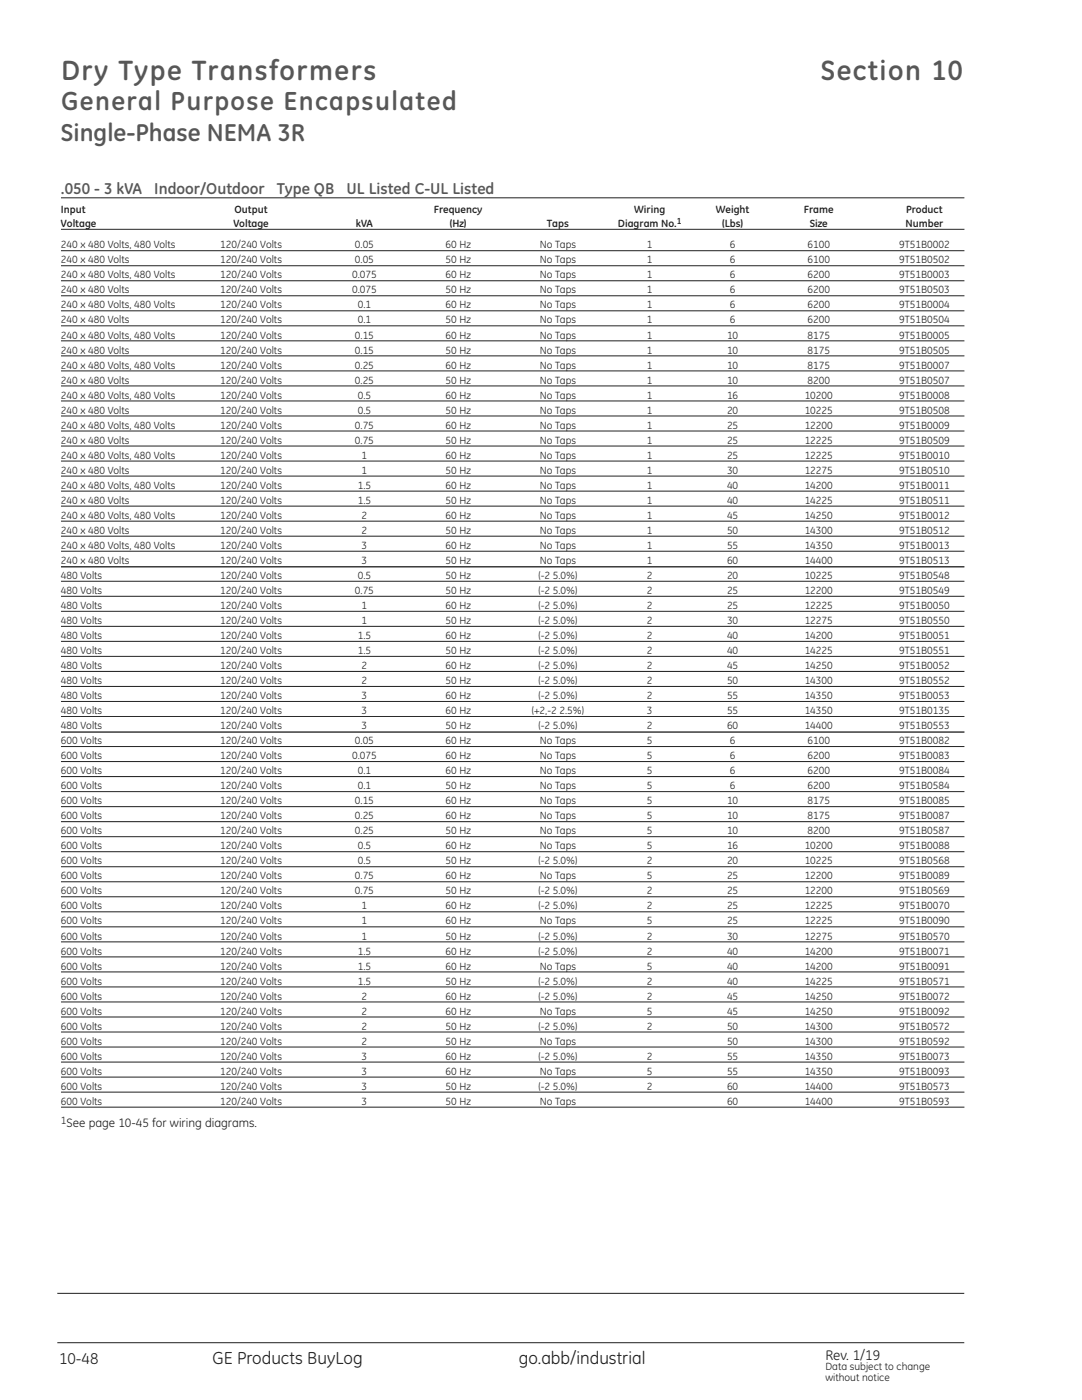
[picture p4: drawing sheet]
<svg xmlns="http://www.w3.org/2000/svg" width="216mm" height="279mm" viewBox="0 0 216 279" stroke-linecap="round" stroke-linejoin="round" font-family="sans-serif">
<defs><g id="words">
<g font-size="5.6" fill="#57585a">
<text x="12.2" y="16">Dry Type Transformers</text>
<text x="163.8" y="16">Section 10</text>
</g>
<text font-size="5.3" fill="#57585a" x="12.2" y="22">General Purpose Encapsulated</text>
<text font-size="4.9" fill="#57585a" x="12.2" y="28.2">Single-Phase NEMA 3R</text>
<g font-size="3.5" fill="#231f20">
<text x="42.4" y="272.2">GE Products BuyLog</text>
<text x="103.5" y="272.2">go.abb/industrial</text>
</g>
<g font-size="3.2" fill="#57585a">
<text x="12.2" y="38.8">.050 - 3 kVA</text>
<text x="30.8" y="38.8">Indoor/Outdoor</text>
<text x="55.3" y="38.8">Type QB</text>
<text x="69.1" y="38.8">UL Listed C-UL Listed</text>
</g>
<text font-size="3.2" fill="#231f20" x="11.8" y="272.1">10-48</text>
<text font-size="2.8" fill="#231f20" x="164.7" y="271.3">Rev. 1/19</text>
<text font-size="2.5" fill="#231f20" x="13.3" y="224.9">See page 10-45 for wiring diagrams.</text>
<g font-size="2.1" fill="#231f20">
<text x="12.2" y="42.5">Input</text>
<text x="12.2" y="45.3">Voltage</text>
<text x="46.6" y="45.3">Voltage</text>
<text x="46.8" y="42.5">Output</text>
<text x="71" y="45.3">kVA</text>
<text x="86.6" y="42.5">Frequency</text>
<text x="89.8" y="45.3">(Hz)</text>
<text x="109.1" y="45.3">Taps</text>
<text x="123.3" y="45.3">Diagram No.</text>
<text x="126.5" y="42.5">Wiring</text>
<text x="142.8" y="42.5">Weight</text>
<text x="144.1" y="45.3">(Lbs)</text>
<text x="160.4" y="42.5">Frame</text>
<text x="161.6" y="45.3">Size</text>
<text x="180.7" y="45.3">Number</text>
<text x="180.8" y="42.5">Product</text>
<text x="12.2" y="49.6">240 x 480 Volts, 480 Volts</text>
<text x="12.2" y="52.6">240 x 480 Volts</text>
<text x="43.9" y="49.6">120/240 Volts</text>
<text x="43.9" y="52.6">120/240 Volts</text>
<text x="70.8" y="49.6">0.05</text>
<text x="70.8" y="52.6">0.05</text>
<text x="88.9" y="52.6">50 Hz</text>
<text x="88.9" y="49.6">60 Hz</text>
<text x="107.7" y="49.6">No Taps</text>
<text x="107.7" y="52.6">No Taps</text>
<text x="129.1" y="52.6">1</text>
<text x="129.1" y="49.6">1</text>
<text x="145.6" y="52.6">6</text>
<text x="145.6" y="49.6">6</text>
<text x="161.1" y="52.6">6100</text>
<text x="161.1" y="49.6">6100</text>
<text x="179.4" y="52.6">9T51B0502</text>
<text x="179.4" y="49.6">9T51B0002</text>
<text x="12.2" y="55.6">240 x 480 Volts, 480 Volts</text>
<text x="12.2" y="58.6">240 x 480 Volts</text>
<text x="43.9" y="55.6">120/240 Volts</text>
<text x="43.9" y="58.6">120/240 Volts</text>
<text x="70.3" y="55.6">0.075</text>
<text x="70.3" y="58.6">0.075</text>
<text x="88.9" y="55.6">60 Hz</text>
<text x="88.9" y="58.6">50 Hz</text>
<text x="107.7" y="55.6">No Taps</text>
<text x="107.7" y="58.6">No Taps</text>
<text x="129.1" y="55.6">1</text>
<text x="129.1" y="58.6">1</text>
<text x="145.6" y="55.6">6</text>
<text x="145.6" y="58.6">6</text>
<text x="161.1" y="55.6">6200</text>
<text x="161.1" y="58.6">6200</text>
<text x="179.4" y="55.6">9T51B0003</text>
<text x="179.4" y="58.6">9T51B0503</text>
<text x="12.2" y="61.6">240 x 480 Volts, 480 Volts</text>
<text x="12.2" y="64.6">240 x 480 Volts</text>
<text x="43.9" y="61.6">120/240 Volts</text>
<text x="43.9" y="64.6">120/240 Volts</text>
<text x="71.4" y="61.6">0.1</text>
<text x="71.4" y="64.6">0.1</text>
<text x="88.9" y="61.6">60 Hz</text>
<text x="88.9" y="64.6">50 Hz</text>
<text x="107.7" y="61.6">No Taps</text>
<text x="107.7" y="64.6">No Taps</text>
<text x="129.1" y="61.6">1</text>
<text x="129.1" y="64.6">1</text>
<text x="145.6" y="61.6">6</text>
<text x="145.6" y="64.6">6</text>
<text x="161.1" y="61.6">6200</text>
<text x="161.1" y="64.6">6200</text>
<text x="179.4" y="61.6">9T51B0004</text>
<text x="179.4" y="64.6">9T51B0504</text>
<text x="12.2" y="67.6">240 x 480 Volts, 480 Volts</text>
<text x="12.2" y="70.6">240 x 480 Volts</text>
<text x="43.9" y="67.6">120/240 Volts</text>
<text x="43.9" y="70.6">120/240 Volts</text>
<text x="70.8" y="67.6">0.15</text>
<text x="70.8" y="70.6">0.15</text>
<text x="88.9" y="70.6">50 Hz</text>
<text x="88.9" y="67.6">60 Hz</text>
<text x="107.7" y="67.6">No Taps</text>
<text x="107.7" y="70.6">No Taps</text>
<text x="129.1" y="70.6">1</text>
<text x="129.1" y="67.6">1</text>
<text x="145.1" y="70.6">10</text>
<text x="145.1" y="67.6">10</text>
<text x="161.1" y="70.6">8175</text>
<text x="161.1" y="67.6">8175</text>
<text x="179.4" y="70.6">9T51B0505</text>
<text x="179.4" y="67.6">9T51B0005</text>
<text x="12.2" y="73.6">240 x 480 Volts, 480 Volts</text>
<text x="12.2" y="76.6">240 x 480 Volts</text>
<text x="43.9" y="73.6">120/240 Volts</text>
<text x="43.9" y="76.6">120/240 Volts</text>
<text x="70.8" y="73.6">0.25</text>
<text x="70.8" y="76.6">0.25</text>
<text x="88.9" y="76.6">50 Hz</text>
<text x="88.9" y="73.6">60 Hz</text>
<text x="107.7" y="73.6">No Taps</text>
<text x="107.7" y="76.6">No Taps</text>
<text x="129.1" y="76.6">1</text>
<text x="129.1" y="73.6">1</text>
<text x="145.1" y="76.6">10</text>
<text x="145.1" y="73.6">10</text>
<text x="161.1" y="76.6">8200</text>
<text x="161.1" y="73.6">8175</text>
<text x="179.4" y="76.6">9T51B0507</text>
<text x="179.4" y="73.6">9T51B0007</text>
<text x="12.2" y="79.5">240 x 480 Volts, 480 Volts</text>
<text x="12.2" y="82.5">240 x 480 Volts</text>
<text x="43.9" y="79.5">120/240 Volts</text>
<text x="43.9" y="82.5">120/240 Volts</text>
<text x="71.4" y="79.5">0.5</text>
<text x="71.4" y="82.5">0.5</text>
<text x="88.9" y="79.5">60 Hz</text>
<text x="88.9" y="82.5">50 Hz</text>
<text x="107.7" y="79.5">No Taps</text>
<text x="107.7" y="82.5">No Taps</text>
<text x="129.1" y="79.5">1</text>
<text x="129.1" y="82.5">1</text>
<text x="145.1" y="79.5">16</text>
<text x="145.1" y="82.5">20</text>
<text x="160.6" y="79.5">10200</text>
<text x="160.6" y="82.5">10225</text>
<text x="179.4" y="79.5">9T51B0008</text>
<text x="179.4" y="82.5">9T51B0508</text>
<text x="12.2" y="85.5">240 x 480 Volts, 480 Volts</text>
<text x="12.2" y="88.5">240 x 480 Volts</text>
<text x="43.9" y="85.5">120/240 Volts</text>
<text x="43.9" y="88.5">120/240 Volts</text>
<text x="70.8" y="85.5">0.75</text>
<text x="70.8" y="88.5">0.75</text>
<text x="88.9" y="88.5">50 Hz</text>
<text x="88.9" y="85.5">60 Hz</text>
<text x="107.7" y="85.5">No Taps</text>
<text x="107.7" y="88.5">No Taps</text>
<text x="129.1" y="88.5">1</text>
<text x="129.1" y="85.5">1</text>
<text x="145.1" y="88.5">25</text>
<text x="145.1" y="85.5">25</text>
<text x="160.6" y="88.5">12225</text>
<text x="160.6" y="85.5">12200</text>
<text x="179.4" y="88.5">9T51B0509</text>
<text x="179.4" y="85.5">9T51B0009</text>
<text x="12.2" y="91.5">240 x 480 Volts, 480 Volts</text>
<text x="12.2" y="94.5">240 x 480 Volts</text>
<text x="43.9" y="91.5">120/240 Volts</text>
<text x="43.9" y="94.5">120/240 Volts</text>
<text x="72.2" y="91.5">1</text>
<text x="72.2" y="94.5">1</text>
<text x="88.9" y="91.5">60 Hz</text>
<text x="88.9" y="94.5">50 Hz</text>
<text x="107.7" y="91.5">No Taps</text>
<text x="107.7" y="94.5">No Taps</text>
<text x="129.1" y="91.5">1</text>
<text x="129.1" y="94.5">1</text>
<text x="145.1" y="91.5">25</text>
<text x="145.1" y="94.5">30</text>
<text x="160.6" y="91.5">12225</text>
<text x="160.6" y="94.5">12275</text>
<text x="179.4" y="91.5">9T51B0010</text>
<text x="179.4" y="94.5">9T51B0510</text>
<text x="12.2" y="97.5">240 x 480 Volts, 480 Volts</text>
<text x="12.2" y="100.5">240 x 480 Volts</text>
<text x="43.9" y="97.5">120/240 Volts</text>
<text x="43.9" y="100.5">120/240 Volts</text>
<text x="71.4" y="97.5">1.5</text>
<text x="71.4" y="100.5">1.5</text>
<text x="88.9" y="97.5">60 Hz</text>
<text x="88.9" y="100.5">50 Hz</text>
<text x="107.7" y="97.5">No Taps</text>
<text x="107.7" y="100.5">No Taps</text>
<text x="129.1" y="97.5">1</text>
<text x="129.1" y="100.5">1</text>
<text x="145.1" y="97.5">40</text>
<text x="145.1" y="100.5">40</text>
<text x="160.6" y="97.5">14200</text>
<text x="160.6" y="100.5">14225</text>
<text x="179.4" y="97.5">9T51B0011</text>
<text x="179.4" y="100.5">9T51B0511</text>
<text x="12.2" y="103.5">240 x 480 Volts, 480 Volts</text>
<text x="12.2" y="106.5">240 x 480 Volts</text>
<text x="43.9" y="103.5">120/240 Volts</text>
<text x="43.9" y="106.5">120/240 Volts</text>
<text x="72.2" y="103.5">2</text>
<text x="72.2" y="106.5">2</text>
<text x="88.9" y="103.5">60 Hz</text>
<text x="88.9" y="106.5">50 Hz</text>
<text x="107.7" y="103.5">No Taps</text>
<text x="107.7" y="106.5">No Taps</text>
<text x="129.1" y="103.5">1</text>
<text x="129.1" y="106.5">1</text>
<text x="145.1" y="103.5">45</text>
<text x="145.1" y="106.5">50</text>
<text x="160.6" y="103.5">14250</text>
<text x="160.6" y="106.5">14300</text>
<text x="179.4" y="103.5">9T51B0012</text>
<text x="179.4" y="106.5">9T51B0512</text>
<text x="12.2" y="109.5">240 x 480 Volts, 480 Volts</text>
<text x="12.2" y="112.5">240 x 480 Volts</text>
<text x="43.9" y="109.5">120/240 Volts</text>
<text x="43.9" y="112.5">120/240 Volts</text>
<text x="72.2" y="109.5">3</text>
<text x="72.2" y="112.5">3</text>
<text x="88.9" y="109.5">60 Hz</text>
<text x="88.9" y="112.5">50 Hz</text>
<text x="107.7" y="109.5">No Taps</text>
<text x="107.7" y="112.5">No Taps</text>
<text x="129.1" y="109.5">1</text>
<text x="129.1" y="112.5">1</text>
<text x="145.1" y="109.5">55</text>
<text x="145.1" y="112.5">60</text>
<text x="160.6" y="109.5">14350</text>
<text x="160.6" y="112.5">14400</text>
<text x="179.4" y="109.5">9T51B0013</text>
<text x="179.4" y="112.5">9T51B0513</text>
<text x="12.2" y="115.5">480 Volts</text>
<text x="12.2" y="118.5">480 Volts</text>
<text x="43.9" y="115.5">120/240 Volts</text>
<text x="43.9" y="118.5">120/240 Volts</text>
<text x="70.8" y="118.5">0.75</text>
<text x="71.4" y="115.5">0.5</text>
<text x="88.9" y="118.5">50 Hz</text>
<text x="88.9" y="115.5">50 Hz</text>
<text x="107.4" y="118.5">(-2 5.0%)</text>
<text x="107.4" y="115.5">(-2 5.0%)</text>
<text x="129.1" y="118.5">2</text>
<text x="129.1" y="115.5">2</text>
<text x="145.1" y="118.5">25</text>
<text x="145.1" y="115.5">20</text>
<text x="160.6" y="118.5">12200</text>
<text x="160.6" y="115.5">10225</text>
<text x="179.4" y="118.5">9T51B0549</text>
<text x="179.4" y="115.5">9T51B0548</text>
<text x="12.2" y="121.5">480 Volts</text>
<text x="12.2" y="124.5">480 Volts</text>
<text x="43.9" y="121.5">120/240 Volts</text>
<text x="43.9" y="124.5">120/240 Volts</text>
<text x="72.2" y="121.5">1</text>
<text x="72.2" y="124.5">1</text>
<text x="88.9" y="121.5">60 Hz</text>
<text x="88.9" y="124.5">50 Hz</text>
<text x="107.4" y="121.5">(-2 5.0%)</text>
<text x="107.4" y="124.5">(-2 5.0%)</text>
<text x="129.1" y="121.5">2</text>
<text x="129.1" y="124.5">2</text>
<text x="145.1" y="121.5">25</text>
<text x="145.1" y="124.5">30</text>
<text x="160.6" y="121.5">12225</text>
<text x="160.6" y="124.5">12275</text>
<text x="179.4" y="121.5">9T51B0050</text>
<text x="179.4" y="124.5">9T51B0550</text>
<text x="12.2" y="127.5">480 Volts</text>
<text x="12.2" y="130.5">480 Volts</text>
<text x="43.9" y="127.5">120/240 Volts</text>
<text x="43.9" y="130.5">120/240 Volts</text>
<text x="71.4" y="127.5">1.5</text>
<text x="71.4" y="130.5">1.5</text>
<text x="88.9" y="127.5">60 Hz</text>
<text x="88.9" y="130.5">50 Hz</text>
<text x="107.4" y="127.5">(-2 5.0%)</text>
<text x="107.4" y="130.5">(-2 5.0%)</text>
<text x="129.1" y="127.5">2</text>
<text x="129.1" y="130.5">2</text>
<text x="145.1" y="127.5">40</text>
<text x="145.1" y="130.5">40</text>
<text x="160.6" y="127.5">14200</text>
<text x="160.6" y="130.5">14225</text>
<text x="179.4" y="127.5">9T51B0051</text>
<text x="179.4" y="130.5">9T51B0551</text>
<text x="12.2" y="133.5">480 Volts</text>
<text x="12.2" y="136.5">480 Volts</text>
<text x="43.9" y="133.5">120/240 Volts</text>
<text x="43.9" y="136.5">120/240 Volts</text>
<text x="72.2" y="133.5">2</text>
<text x="72.2" y="136.5">2</text>
<text x="88.9" y="133.5">60 Hz</text>
<text x="88.9" y="136.5">50 Hz</text>
<text x="107.4" y="133.5">(-2 5.0%)</text>
<text x="107.4" y="136.5">(-2 5.0%)</text>
<text x="129.1" y="133.5">2</text>
<text x="129.1" y="136.5">2</text>
<text x="145.1" y="133.5">45</text>
<text x="145.1" y="136.5">50</text>
<text x="160.6" y="133.5">14250</text>
<text x="160.6" y="136.5">14300</text>
<text x="179.4" y="133.5">9T51B0052</text>
<text x="179.4" y="136.5">9T51B0552</text>
<text x="12.2" y="139.5">480 Volts</text>
<text x="12.2" y="142.5">480 Volts</text>
<text x="43.9" y="139.5">120/240 Volts</text>
<text x="43.9" y="142.5">120/240 Volts</text>
<text x="72.2" y="139.5">3</text>
<text x="72.2" y="142.5">3</text>
<text x="88.9" y="139.5">60 Hz</text>
<text x="88.9" y="142.5">60 Hz</text>
<text x="106.1" y="142.5">(+2,-2 2.5%)</text>
<text x="107.4" y="139.5">(-2 5.0%)</text>
<text x="129.1" y="139.5">2</text>
<text x="129.1" y="142.5">3</text>
<text x="145.1" y="139.5">55</text>
<text x="145.1" y="142.5">55</text>
<text x="160.6" y="139.5">14350</text>
<text x="160.6" y="142.5">14350</text>
<text x="179.4" y="139.5">9T51B0053</text>
<text x="179.4" y="142.5">9T51B0135</text>
<text x="12.2" y="145.5">480 Volts</text>
<text x="12.2" y="148.5">600 Volts</text>
<text x="43.9" y="145.5">120/240 Volts</text>
<text x="43.9" y="148.5">120/240 Volts</text>
<text x="70.8" y="148.5">0.05</text>
<text x="72.2" y="145.5">3</text>
<text x="88.9" y="148.5">60 Hz</text>
<text x="88.9" y="145.5">50 Hz</text>
<text x="107.4" y="145.5">(-2 5.0%)</text>
<text x="107.7" y="148.5">No Taps</text>
<text x="129.1" y="148.5">5</text>
<text x="129.1" y="145.5">2</text>
<text x="145.1" y="145.5">60</text>
<text x="145.6" y="148.5">6</text>
<text x="160.6" y="145.5">14400</text>
<text x="161.1" y="148.5">6100</text>
<text x="179.4" y="148.5">9T51B0082</text>
<text x="179.4" y="145.5">9T51B0553</text>
<text x="12.2" y="151.5">600 Volts</text>
<text x="12.2" y="154.5">600 Volts</text>
<text x="43.9" y="151.5">120/240 Volts</text>
<text x="43.9" y="154.5">120/240 Volts</text>
<text x="70.3" y="151.5">0.075</text>
<text x="71.4" y="154.5">0.1</text>
<text x="88.9" y="151.5">60 Hz</text>
<text x="88.9" y="154.5">60 Hz</text>
<text x="107.7" y="151.5">No Taps</text>
<text x="107.7" y="154.5">No Taps</text>
<text x="129.1" y="151.5">5</text>
<text x="129.1" y="154.5">5</text>
<text x="145.6" y="151.5">6</text>
<text x="145.6" y="154.5">6</text>
<text x="161.1" y="151.5">6200</text>
<text x="161.1" y="154.5">6200</text>
<text x="179.4" y="151.5">9T51B0083</text>
<text x="179.4" y="154.5">9T51B0084</text>
<text x="12.2" y="157.5">600 Volts</text>
<text x="12.2" y="160.5">600 Volts</text>
<text x="43.9" y="157.5">120/240 Volts</text>
<text x="43.9" y="160.5">120/240 Volts</text>
<text x="70.8" y="160.5">0.15</text>
<text x="71.4" y="157.5">0.1</text>
<text x="88.9" y="160.5">60 Hz</text>
<text x="88.9" y="157.5">50 Hz</text>
<text x="107.7" y="157.5">No Taps</text>
<text x="107.7" y="160.5">No Taps</text>
<text x="129.1" y="160.5">5</text>
<text x="129.1" y="157.5">5</text>
<text x="145.1" y="160.5">10</text>
<text x="145.6" y="157.5">6</text>
<text x="161.1" y="160.5">8175</text>
<text x="161.1" y="157.5">6200</text>
<text x="179.4" y="160.5">9T51B0085</text>
<text x="179.4" y="157.5">9T51B0584</text>
<text x="12.2" y="163.5">600 Volts</text>
<text x="12.2" y="166.5">600 Volts</text>
<text x="43.9" y="163.5">120/240 Volts</text>
<text x="43.9" y="166.5">120/240 Volts</text>
<text x="70.8" y="163.5">0.25</text>
<text x="70.8" y="166.5">0.25</text>
<text x="88.9" y="163.5">60 Hz</text>
<text x="88.9" y="166.5">50 Hz</text>
<text x="107.7" y="163.5">No Taps</text>
<text x="107.7" y="166.5">No Taps</text>
<text x="129.1" y="163.5">5</text>
<text x="129.1" y="166.5">5</text>
<text x="145.1" y="163.5">10</text>
<text x="145.1" y="166.5">10</text>
<text x="161.1" y="163.5">8175</text>
<text x="161.1" y="166.5">8200</text>
<text x="179.4" y="163.5">9T51B0087</text>
<text x="179.4" y="166.5">9T51B0587</text>
<text x="12.2" y="169.5">600 Volts</text>
<text x="12.2" y="172.5">600 Volts</text>
<text x="43.9" y="169.5">120/240 Volts</text>
<text x="43.9" y="172.5">120/240 Volts</text>
<text x="71.4" y="169.5">0.5</text>
<text x="71.4" y="172.5">0.5</text>
<text x="88.9" y="169.5">60 Hz</text>
<text x="88.9" y="172.5">50 Hz</text>
<text x="107.4" y="172.5">(-2 5.0%)</text>
<text x="107.7" y="169.5">No Taps</text>
<text x="129.1" y="169.5">5</text>
<text x="129.1" y="172.5">2</text>
<text x="145.1" y="169.5">16</text>
<text x="145.1" y="172.5">20</text>
<text x="160.6" y="169.5">10200</text>
<text x="160.6" y="172.5">10225</text>
<text x="179.4" y="169.5">9T51B0088</text>
<text x="179.4" y="172.5">9T51B0568</text>
<text x="12.2" y="175.5">600 Volts</text>
<text x="12.2" y="178.5">600 Volts</text>
<text x="43.9" y="175.5">120/240 Volts</text>
<text x="43.9" y="178.5">120/240 Volts</text>
<text x="70.8" y="175.5">0.75</text>
<text x="70.8" y="178.5">0.75</text>
<text x="88.9" y="175.5">60 Hz</text>
<text x="88.9" y="178.5">50 Hz</text>
<text x="107.4" y="178.5">(-2 5.0%)</text>
<text x="107.7" y="175.5">No Taps</text>
<text x="129.1" y="175.5">5</text>
<text x="129.1" y="178.5">2</text>
<text x="145.1" y="175.5">25</text>
<text x="145.1" y="178.5">25</text>
<text x="160.6" y="175.5">12200</text>
<text x="160.6" y="178.5">12200</text>
<text x="179.4" y="175.5">9T51B0089</text>
<text x="179.4" y="178.5">9T51B0569</text>
<text x="12.2" y="181.5">600 Volts</text>
<text x="12.2" y="184.5">600 Volts</text>
<text x="43.9" y="181.5">120/240 Volts</text>
<text x="43.9" y="184.5">120/240 Volts</text>
<text x="72.2" y="181.5">1</text>
<text x="72.2" y="184.5">1</text>
<text x="88.9" y="181.5">60 Hz</text>
<text x="88.9" y="184.5">60 Hz</text>
<text x="107.4" y="181.5">(-2 5.0%)</text>
<text x="107.7" y="184.5">No Taps</text>
<text x="129.1" y="181.5">2</text>
<text x="129.1" y="184.5">5</text>
<text x="145.1" y="181.5">25</text>
<text x="145.1" y="184.5">25</text>
<text x="160.6" y="181.5">12225</text>
<text x="160.6" y="184.5">12225</text>
<text x="179.4" y="181.5">9T51B0070</text>
<text x="179.4" y="184.5">9T51B0090</text>
<text x="12.2" y="187.5">600 Volts</text>
<text x="12.2" y="190.5">600 Volts</text>
<text x="43.9" y="187.5">120/240 Volts</text>
<text x="43.9" y="190.5">120/240 Volts</text>
<text x="71.4" y="190.5">1.5</text>
<text x="72.2" y="187.5">1</text>
<text x="88.9" y="187.5">50 Hz</text>
<text x="88.9" y="190.5">60 Hz</text>
<text x="107.4" y="187.5">(-2 5.0%)</text>
<text x="107.4" y="190.5">(-2 5.0%)</text>
<text x="129.1" y="187.5">2</text>
<text x="129.1" y="190.5">2</text>
<text x="145.1" y="187.5">30</text>
<text x="145.1" y="190.5">40</text>
<text x="160.6" y="187.5">12275</text>
<text x="160.6" y="190.5">14200</text>
<text x="179.4" y="187.5">9T51B0570</text>
<text x="179.4" y="190.5">9T51B0071</text>
<text x="12.2" y="193.5">600 Volts</text>
<text x="12.2" y="196.5">600 Volts</text>
<text x="43.9" y="193.5">120/240 Volts</text>
<text x="43.9" y="196.5">120/240 Volts</text>
<text x="71.4" y="193.5">1.5</text>
<text x="71.4" y="196.5">1.5</text>
<text x="88.9" y="193.5">60 Hz</text>
<text x="88.9" y="196.5">50 Hz</text>
<text x="107.4" y="196.5">(-2 5.0%)</text>
<text x="107.7" y="193.5">No Taps</text>
<text x="129.1" y="196.5">2</text>
<text x="129.1" y="193.5">5</text>
<text x="145.1" y="196.5">40</text>
<text x="145.1" y="193.5">40</text>
<text x="160.6" y="196.5">14225</text>
<text x="160.6" y="193.5">14200</text>
<text x="179.4" y="196.5">9T51B0571</text>
<text x="179.4" y="193.5">9T51B0091</text>
<text x="12.2" y="199.5">600 Volts</text>
<text x="12.2" y="202.5">600 Volts</text>
<text x="43.9" y="199.5">120/240 Volts</text>
<text x="43.9" y="202.5">120/240 Volts</text>
<text x="72.2" y="199.5">2</text>
<text x="72.2" y="202.5">2</text>
<text x="88.9" y="199.5">60 Hz</text>
<text x="88.9" y="202.5">60 Hz</text>
<text x="107.4" y="199.5">(-2 5.0%)</text>
<text x="107.7" y="202.5">No Taps</text>
<text x="129.1" y="199.5">2</text>
<text x="129.1" y="202.5">5</text>
<text x="145.1" y="199.5">45</text>
<text x="145.1" y="202.5">45</text>
<text x="160.6" y="199.5">14250</text>
<text x="160.6" y="202.5">14250</text>
<text x="179.4" y="199.5">9T51B0072</text>
<text x="179.4" y="202.5">9T51B0092</text>
<text x="12.2" y="205.5">600 Volts</text>
<text x="12.2" y="208.5">600 Volts</text>
<text x="43.9" y="205.5">120/240 Volts</text>
<text x="43.9" y="208.5">120/240 Volts</text>
<text x="72.2" y="205.5">2</text>
<text x="72.2" y="208.5">2</text>
<text x="88.9" y="205.5">50 Hz</text>
<text x="88.9" y="208.5">50 Hz</text>
<text x="107.4" y="205.5">(-2 5.0%)</text>
<text x="107.7" y="208.5">No Taps</text>
<text x="129.1" y="205.5">2</text>
<text x="145.1" y="208.5">50</text>
<text x="145.1" y="205.5">50</text>
<text x="160.6" y="205.5">14300</text>
<text x="160.6" y="208.5">14300</text>
<text x="179.4" y="205.5">9T51B0572</text>
<text x="179.4" y="208.5">9T51B0592</text>
<text x="12.2" y="211.5">600 Volts</text>
<text x="12.2" y="214.5">600 Volts</text>
<text x="43.9" y="211.5">120/240 Volts</text>
<text x="43.9" y="214.5">120/240 Volts</text>
<text x="72.2" y="211.5">3</text>
<text x="72.2" y="214.5">3</text>
<text x="88.9" y="211.5">60 Hz</text>
<text x="88.9" y="214.5">60 Hz</text>
<text x="107.4" y="211.5">(-2 5.0%)</text>
<text x="107.7" y="214.5">No Taps</text>
<text x="129.1" y="211.5">2</text>
<text x="129.1" y="214.5">5</text>
<text x="145.1" y="211.5">55</text>
<text x="145.1" y="214.5">55</text>
<text x="160.6" y="211.5">14350</text>
<text x="160.6" y="214.5">14350</text>
<text x="179.4" y="211.5">9T51B0073</text>
<text x="179.4" y="214.5">9T51B0093</text>
<text x="12.2" y="217.5">600 Volts</text>
<text x="12.2" y="220.5">600 Volts</text>
<text x="43.9" y="217.5">120/240 Volts</text>
<text x="43.9" y="220.5">120/240 Volts</text>
<text x="72.2" y="217.5">3</text>
<text x="72.2" y="220.5">3</text>
<text x="88.9" y="217.5">50 Hz</text>
<text x="88.9" y="220.5">50 Hz</text>
<text x="107.4" y="217.5">(-2 5.0%)</text>
<text x="107.7" y="220.5">No Taps</text>
<text x="129.1" y="217.5">2</text>
<text x="145.1" y="220.5">60</text>
<text x="145.1" y="217.5">60</text>
<text x="160.6" y="217.5">14400</text>
<text x="160.6" y="220.5">14400</text>
<text x="179.4" y="217.5">9T51B0573</text>
<text x="179.4" y="220.5">9T51B0593</text>
<text x="12.2" y="224.2">1</text>
<text x="164.7" y="273.4">Data subject to change</text>
<text x="164.7" y="275.6">without notice</text>
</g>
<text font-size="1.8" fill="#231f20" x="135.1" y="44.7">1</text>
</g></defs>
<path d="M11.4 258.1h181M11.4 268h181" fill="none" stroke="#231f20" stroke-width=".2"/>
<path d="M11.8 24.1h181v223.6h-181z" fill="#fff"/>
<g fill="none" stroke="#231f20" stroke-width=".2">
<path d="M12.2 39.5h180.2M12.2 45.8h180.2M12.2 50h180.2M12.2 53h180.2M12.2 56h180.2M12.2 59h180.2M12.2 62h180.2M12.2 65h180.2M12.2 68h180.2M12.2 71h180.2M12.2 74h180.2M12.2 77h180.2"/>
<path d="M12.2 80h180.2M12.2 83h180.2M12.2 86h180.2M12.2 89h180.2M12.2 92h180.2M12.2 95h180.2M12.2 98h180.2M12.2 101h180.2M12.2 104h180.2M12.2 107h180.2M12.2 110h180.2M12.2 116h180.2"/>
<path d="M12.2 119h180.2M12.2 122h180.2M12.2 125h180.2M12.2 128h180.2M12.2 131h180.2M12.2 134h180.2M12.2 137h180.2M12.2 140h180.2M12.2 143h180.2M12.2 149h180.2M12.2 152h180.2M12.2 155h180.2"/>
<path d="M12.2 158h180.2M12.2 161h180.2M12.2 164h180.2M12.2 167h180.2M12.2 170h180.2M12.2 173h180.2M12.2 176h180.2M12.2 179h180.2M12.2 182h180.2M12.2 185h180.2M12.2 188h180.2M12.2 191h180.2"/>
<path d="M12.2 194h180.2M12.2 197h180.2M12.2 200h180.2M12.2 203h180.2M12.2 206h180.2M12.2 209h180.2M12.2 212h180.2M12.2 215h180.2M12.2 218h180.2M12.2 221h180.2"/>
</g>
<path d="M12.2 113.1h180.2M12.2 146.1h180.2" fill="none" stroke="#231f20" stroke-width=".26"/>
<use href="#words"/>
</svg>
